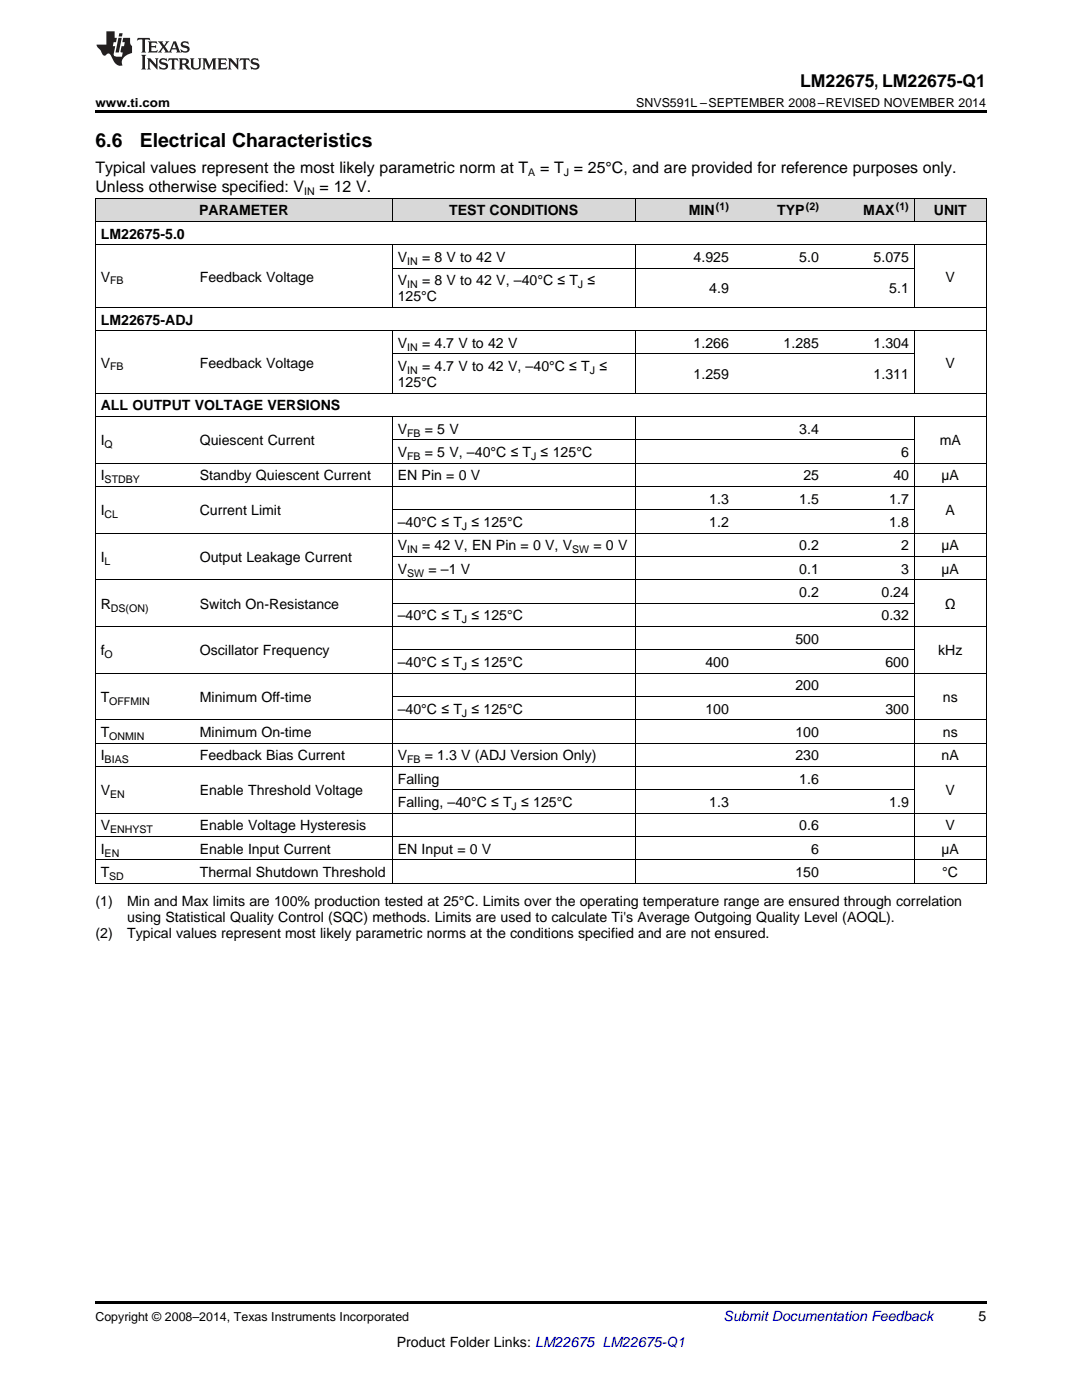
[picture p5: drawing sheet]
<svg xmlns="http://www.w3.org/2000/svg" width="216mm" height="279mm" viewBox="0 0 216 279" stroke-linecap="round" stroke-linejoin="round" font-family="sans-serif">
<defs><g id="words">
<g font-size="3.9">
<text x="19" y="29.3">6.6</text>
<text x="27.9" y="29.3">Electrical Characteristics</text>
</g>
<text font-size="3.5" x="159.6" y="17.3">LM22675, LM22675-Q1</text>
<g font-size="3.2">
<text x="19" y="34.4">Typical values represent the most likely parametric norm at T</text>
<text x="107.8" y="34.4">= T = 25°C, and are provided for reference purposes only.</text>
<text x="19" y="38.3">Unless otherwise specified: V</text>
<text x="63.8" y="38.3">= 12 V.</text>
</g>
<g font-size="2.8">
<text x="20.1" y="47.6">LM22675-5.0</text>
<text x="39.7" y="43">PARAMETER</text>
<text x="89.6" y="43">TEST CONDITIONS</text>
<text x="137.4" y="43">MIN</text>
<text x="155.1" y="43">TYP</text>
<text x="172.3" y="43">MAX</text>
<text x="186.3" y="43">UNIT</text>
<text x="79.4" y="52.3">V</text>
<text x="84.2" y="52.3">= 8 V to 42 V</text>
<text x="138.4" y="52.3">4.925</text>
<text x="159.5" y="52.3">5.0</text>
<text x="174.3" y="52.3">5.075</text>
<text x="20.1" y="56.2">V</text>
<text x="39.9" y="56.2">Feedback Voltage</text>
<text x="79.4" y="56.9">V</text>
<text x="84.2" y="56.9">= 8 V to 42 V, –40°C ≤ T ≤</text>
<text x="141.5" y="58.5">4.9</text>
<text x="177.4" y="58.5">5.1</text>
<text x="188.7" y="56.2">V</text>
<text x="20.1" y="64.8">LM22675-ADJ</text>
<text x="79.4" y="60.1">125°C</text>
<text x="79.4" y="69.4">V</text>
<text x="84.2" y="69.4">= 4.7 V to 42 V</text>
<text x="138.4" y="69.4">1.266</text>
<text x="156.4" y="69.4">1.285</text>
<text x="174.3" y="69.4">1.304</text>
<text x="20.1" y="73.3">V</text>
<text x="39.9" y="73.3">Feedback Voltage</text>
<text x="79.4" y="74.1">V</text>
<text x="79.4" y="77.3">125°C</text>
<text x="84.2" y="74.1">= 4.7 V to 42 V, –40°C ≤ T ≤</text>
<text x="138.4" y="75.7">1.259</text>
<text x="174.3" y="75.7">1.311</text>
<text x="188.7" y="73.3">V</text>
<text x="20.1" y="81.9">ALL OUTPUT VOLTAGE VERSIONS</text>
<text x="20.1" y="88.9">I</text>
<text x="39.9" y="88.9">Quiescent Current</text>
<text x="79.4" y="86.6">V</text>
<text x="84.8" y="86.6">= 5 V</text>
<text x="159.5" y="86.6">3.4</text>
<text x="187.5" y="88.9">mA</text>
<text x="20.1" y="95.9">I</text>
<text x="39.9" y="95.9">Standby Quiescent Current</text>
<text x="79.4" y="91.2">V</text>
<text x="79.4" y="95.9">EN Pin = 0 V</text>
<text x="84.8" y="91.2">= 5 V, –40°C ≤ T ≤ 125°C</text>
<text x="160.3" y="95.9">25</text>
<text x="178.3" y="95.9">40</text>
<text x="179.8" y="91.2">6</text>
<text x="187.9" y="95.9">µA</text>
<text x="141.5" y="100.5">1.3</text>
<text x="159.5" y="100.5">1.5</text>
<text x="177.4" y="100.5">1.7</text>
<text x="20.1" y="102.9">I</text>
<text x="39.9" y="102.9">Current Limit</text>
<text x="79.4" y="105.2">–40°C ≤ T ≤ 125°C</text>
<text x="141.5" y="105.2">1.2</text>
<text x="177.4" y="105.2">1.8</text>
<text x="188.7" y="102.9">A</text>
<text x="20.1" y="112.2">I</text>
<text x="39.9" y="112.2">Output Leakage Current</text>
<text x="79.4" y="109.9">V</text>
<text x="84.2" y="109.9">= 42 V, EN Pin = 0 V, V</text>
<text x="118.4" y="109.9">= 0 V</text>
<text x="159.5" y="109.9">0.2</text>
<text x="179.8" y="109.9">2</text>
<text x="187.9" y="109.9">µA</text>
<text x="79.4" y="114.5">V</text>
<text x="85.5" y="114.5">= –1 V</text>
<text x="159.5" y="114.5">0.1</text>
<text x="159.5" y="119.2">0.2</text>
<text x="175.9" y="119.2">0.24</text>
<text x="179.8" y="114.5">3</text>
<text x="187.9" y="114.5">µA</text>
<text x="20.1" y="121.5">R</text>
<text x="39.9" y="121.5">Switch On-Resistance</text>
<text x="79.4" y="123.8">–40°C ≤ T ≤ 125°C</text>
<text x="175.9" y="123.8">0.32</text>
<text x="188.5" y="121.5">Ω</text>
<text x="20.1" y="130.8">f</text>
<text x="39.9" y="130.8">Oscillator Frequency</text>
<text x="158.7" y="128.5">500</text>
<text x="187.2" y="130.8">kHz</text>
<text x="79.4" y="133.1">–40°C ≤ T ≤ 125°C</text>
<text x="140.8" y="133.1">400</text>
<text x="158.7" y="137.8">200</text>
<text x="176.7" y="133.1">600</text>
<text x="20.1" y="140.1">T</text>
<text x="39.9" y="140.1">Minimum Off-time</text>
<text x="79.4" y="142.5">–40°C ≤ T ≤ 125°C</text>
<text x="140.8" y="142.5">100</text>
<text x="176.7" y="142.5">300</text>
<text x="188.1" y="140.1">ns</text>
<text x="20.1" y="147.1">T</text>
<text x="39.9" y="147.1">Minimum On-time</text>
<text x="158.7" y="147.1">100</text>
<text x="188.1" y="147.1">ns</text>
<text x="20.1" y="151.8">I</text>
<text x="39.9" y="151.8">Feedback Bias Current</text>
<text x="79.4" y="151.8">V</text>
<text x="84.8" y="151.8">= 1.3 V (ADJ Version Only)</text>
<text x="158.7" y="151.8">230</text>
<text x="187.9" y="151.8">nA</text>
<text x="20.1" y="158.8">V</text>
<text x="39.9" y="158.8">Enable Threshold Voltage</text>
<text x="79.4" y="156.4">Falling</text>
<text x="79.4" y="161.1">Falling, –40°C ≤ T ≤ 125°C</text>
<text x="141.5" y="161.1">1.3</text>
<text x="159.5" y="156.4">1.6</text>
<text x="177.4" y="161.1">1.9</text>
<text x="188.7" y="158.8">V</text>
<text x="20.1" y="165.7">V</text>
<text x="39.9" y="165.7">Enable Voltage Hysteresis</text>
<text x="159.5" y="165.7">0.6</text>
<text x="188.7" y="165.7">V</text>
<text x="20.1" y="170.4">I</text>
<text x="39.9" y="170.4">Enable Input Current</text>
<text x="79.4" y="170.4">EN Input = 0 V</text>
<text x="161.9" y="170.4">6</text>
<text x="187.9" y="170.4">µA</text>
<text x="20.1" y="175">T</text>
<text x="39.9" y="175">Thermal Shutdown Threshold</text>
<text x="158.7" y="175">150</text>
<text x="188" y="175">°C</text>
<text x="19" y="180.9">(1)</text>
<text x="25.4" y="180.9">Min and Max limits are 100% production tested at 25°C. Limits over the operating temperature range are ensured through correlation</text>
<text x="25.4" y="184.1">using Statistical Quality Control (SQC) methods. Limits are used to calculate Ti's Average Outgoing Quality Level (AOQL).</text>
<text x="19" y="187.3">(2)</text>
<text x="25.4" y="187.3">Typical values represent most likely parametric norms at the conditions specified and are not ensured.</text>
<text x="195.3" y="263.6">5</text>
<text x="79.2" y="268.9">Product Folder Links: LM22675 LM22675-Q1</text>
</g>
<text font-size="2.8" fill="#0000c8" x="144.4" y="263.6">Submit Documentation Feedback</text>
<g font-size="2.5">
<text x="19" y="21.4">www.ti.com</text>
<text x="127" y="21.4">SNVS591L –SEPTEMBER 2008–REVISED NOVEMBER 2014</text>
<text x="19" y="263.6">Copyright © 2008–2014, Texas Instruments Incorporated</text>
</g>
<g font-size="2.1">
<text x="105.4" y="35.1">A</text>
<text x="112.5" y="35.1">J</text>
<text x="60.7" y="38.9">IN</text>
<text x="142.9" y="41.8">(1)</text>
<text x="160.8" y="41.8">(2)</text>
<text x="178.8" y="41.8">(1)</text>
<text x="81.2" y="52.8">IN</text>
<text x="22" y="56.8">FB</text>
<text x="81.2" y="57.5">IN</text>
<text x="115.3" y="57.5">J</text>
<text x="81.2" y="70">IN</text>
<text x="22" y="73.9">FB</text>
<text x="81.2" y="74.6">IN</text>
<text x="117.7" y="74.6">J</text>
<text x="20.9" y="89.5">Q</text>
<text x="81.2" y="87.1">FB</text>
<text x="81.2" y="91.8">FB</text>
<text x="106" y="91.8">J</text>
<text x="20.9" y="96.4">STDBY</text>
<text x="20.9" y="103.4">CL</text>
<text x="92.2" y="105.8">J</text>
<text x="20.9" y="112.7">L</text>
<text x="81.2" y="110.4">IN</text>
<text x="114.2" y="110.4">SW</text>
<text x="81.2" y="115.1">SW</text>
<text x="22.1" y="122.1">DS(ON)</text>
<text x="92.2" y="124.4">J</text>
<text x="20.9" y="131.4">O</text>
<text x="92.2" y="133.7">J</text>
<text x="21.8" y="140.7">OFFMIN</text>
<text x="92.2" y="143">J</text>
<text x="21.8" y="147.7">ONMIN</text>
<text x="20.9" y="152.3">BIAS</text>
<text x="81.2" y="152.3">FB</text>
<text x="22" y="159.3">EN</text>
<text x="102.1" y="161.6">J</text>
<text x="22" y="166.3">ENHYST</text>
<text x="20.9" y="171">EN</text>
<text x="21.8" y="175.6">SD</text>
</g>
</g></defs>
<g fill="#d8d8d8">
<path d="M19 39.6h19.8v4.6h-19.8z"/>
<path d="M38.8 39.6h39.5v4.6h-39.5z"/>
<path d="M78.3 39.6h48.5v4.6h-48.5z"/>
<path d="M126.8 39.6h19.7v4.6h-19.7z"/>
<path d="M146.5 39.6h18v4.6h-18z"/>
<path d="M164.5 39.6h18v4.6h-18z"/>
<path d="M182.5 39.6h14.3v4.6h-14.3z"/>
</g>
<path d="M19 22h177.8v.5h-177.8zM19 176.3h.2zM78.2 176.3h.1zM126.7 176.3h.1zM146.4 176.3h.1zM164.4 176.3h.1zM182.4 176.3h.1zM196.7 176.3h.1zM19 259.7h177.8v.5h-177.8z" fill="#000"/>
<g fill="none" stroke="#000" stroke-width=".2">
<path d="M19 39.5h177.8M19.1 39.5v136.8M78.3 39.5v4.7M126.7 39.5v4.7M182.4 39.5v4.7M196.8 39.5v136.8M19 48.8h177.8M19 44.2h177.8M78.3 48.9v12.5M78.3 53.5h104.2M126.7 48.9v12.5M182.4 48.9v12.5"/>
<path d="M19 78.5h177.8M19 66h177.8M19 61.3h177.8M78.3 66v12.5M78.3 70.6h104.2M126.7 66v12.5M182.4 66v12.5M19 97.1h177.8M19 92.4h177.8M19 83.1h177.8M78.3 83.1v93.2M78.3 87.8h104.2"/>
<path d="M126.7 83.1v93.2M182.4 83.1v93.2M19 115.7h177.8M19 106.4h177.8M78.3 111.1h118.5M78.3 101.8h104.2M19 134.4h177.8M19 125h177.8M78.3 139h104.2M78.3 129.7h104.2M78.3 120.4h104.2M19 153h177.8"/>
<path d="M19 148.3h177.8M19 143.7h177.8M78.3 157.6h104.2M19 176.3h177.8M19 171.6h177.8M19 167h177.8M19 162.3h177.8"/>
</g>
<g fill="#231f20">
<path d="M27.5 7.6l-.1 .5 .4-.2h.6v.1v2.1l-.2 .4h1l-.3-.4v-2.1l.1-.1h.5l.5 .2-.2-.5zM29.5 8.3l.2 .3v1.5l-.2 .4h1.8l.2-.6a1.04 1.04 0 0 1-1.3 .2v-.7h.6l.3 .2v-.6l-.3 .2h-.6v-.6l.8-.1 .4 .3-.2-.5zM31.5 8.3l.9 1.1-.9 1.1h.8l-.2-.2 .5-.7 .4 .7-.2 .2h1.5l-.1-.2 .1-.4h.9l.1 .4-.2 .2h1l-.3-.3-.7-1.9h-.5l-.9 2-.8-1 .9-1h-.8l.1 .3-.3 .5-.4-.6 .2-.2zM34.7 8.6l.4 1h-.7zM36.3 8.4a.63 .63 0 0 0-.2 .7 .63 .63 0 0 0 .6 .4l.6 .2 .1 .2a.75 .75 0 0 1-.7 .4 .75 .75 0 0 1-.6-.5l.1 .7 .1-.1a1.11 1.11 0 0 0 1.5-.6 1.13 1.13 0 0 0-1.2-.8l-.1-.4a1.04 1.04 0 0 1 1.2 .2l-.2-.5-.1 .1-.5-.2zM28.2 10.9l.2 .4v2.2l-.2 .4h1l-.3-.4v-2.2l.3-.4zM29.3 11.6l.3 .4v1.5l-.3 .4h.8l-.2-.4v-1.3l1.5 1.7v-1.9l.2-.4h-.7l.2 .4v.9l-1.1-1.3zM32 11.8a.62 .62 0 0 0-.2 .7 .62 .62 0 0 0 .6 .4l.6 .1 .1 .3a.76 .76 0 0 1-.7 .3 .76 .76 0 0 1-.6-.4l.1 .7 .1-.1a1.11 1.11 0 0 0 1.5-.6 1.13 1.13 0 0 0-1.2-.8l-.1-.4a1.04 1.04 0 0 1 1.2 .2l-.2-.6-.1 .1-.5-.1zM33.7 11.6l-.2 .6a.61 .61 0 0 1 .8-.3v1.6l-.2 .4h.9l-.2-.4v-1.6a.63 .63 0 0 1 .8 .3l-.2-.6zM35.6 11.6l.3 .4v1.5l-.3 .4h1l-.2-.2v-.8l.5 .2a.76 .76 0 0 0 1.2 .7l-1-1a.58 .58 0 0 0 .6-.5 .58 .58 0 0 0-.5-.6zM36.4 11.9h.1a.45 .45 0 0 1 .5 .1 .45 .45 0 0 1 .1 .5l-.7 .2zM37.9 11.6l.2 .2a2.17 2.17 0 0 0 .3 1.9 .99 .99 0 0 0 1.6-.6v-1.1l.2-.4h-.7l.2 .2a1.92 1.92 0 0 1-.2 1.8 .6 .6 0 0 1-.9-.5v-1.1l.2-.4zM40.4 11.6l.2 .4v1.5l-.2 .4h.7l-.2-.4v-1.4l.8 1.8 .8-1.8v1.4l-.2 .4h.9l-.2-.4v-1.5l.2-.4h-.8l-.6 1.5-.6-1.5zM43.4 11.6l.2 .4v1.5l-.2 .4h1.8l.2-.6a1.04 1.04 0 0 1-1.3 .1v-.6h.5l.4 .2v-.6l-.4 .2h-.5v-.7h.8l.3 .3-.1-.6zM45.5 11.6l.2 .4v1.5l-.2 .4h.7l-.2-.4v-1.3l1.5 1.7v-1.9l.2-.4h-.7l.2 .4v.9l-1.1-1.3zM47.9 11.6l-.1 .6a.61 .61 0 0 1 .8-.3v1.6l-.3 .4h1l-.3-.4 .1-1.6a.63 .63 0 0 1 .7 .3l-.1-.6zM50.2 11.8a.62 .62 0 0 0-.2 .7 .62 .62 0 0 0 .6 .4l.6 .1 .2 .3a.76 .76 0 0 1-.8 .3 .76 .76 0 0 1-.6-.4l.1 .7 .2-.1a1.11 1.11 0 0 0 1.5-.6 1.13 1.13 0 0 0-1.3-.8l-.1-.4a1.04 1.04 0 0 1 1.2 .2l-.1-.6-.2 .1-.5-.1z"/>
<path d="M21.2 6.3v2.6h-1.9l.1 .4 .7 .9a.91 .91 0 0 0 1 .8 .56 .56 0 0 1 .5-.3 .56 .56 0 0 1 .5 .3l.4 .8a1.53 1.53 0 0 0 1.9 1.2 1.54 1.54 0 0 1 1-2.1l.9-.3v-1.4a1.52 1.52 0 0 1-.3-1.6h-1.4l-.2 .8h.5l-.2 .8h-.4l-.2 1v.2l.4 .1-.2 .8a1.93 1.93 0 0 1-1.6-.3l.3-1.8h-.5l.2-.8h.4l.2-.8h-.4v-1.3zM23.6 7.6l-.6 2.9h.7l.6-2.9zM23.8 6.6l-.1 .7h.6l.2-.7z"/>
</g>
<use href="#words"/>
</svg>
